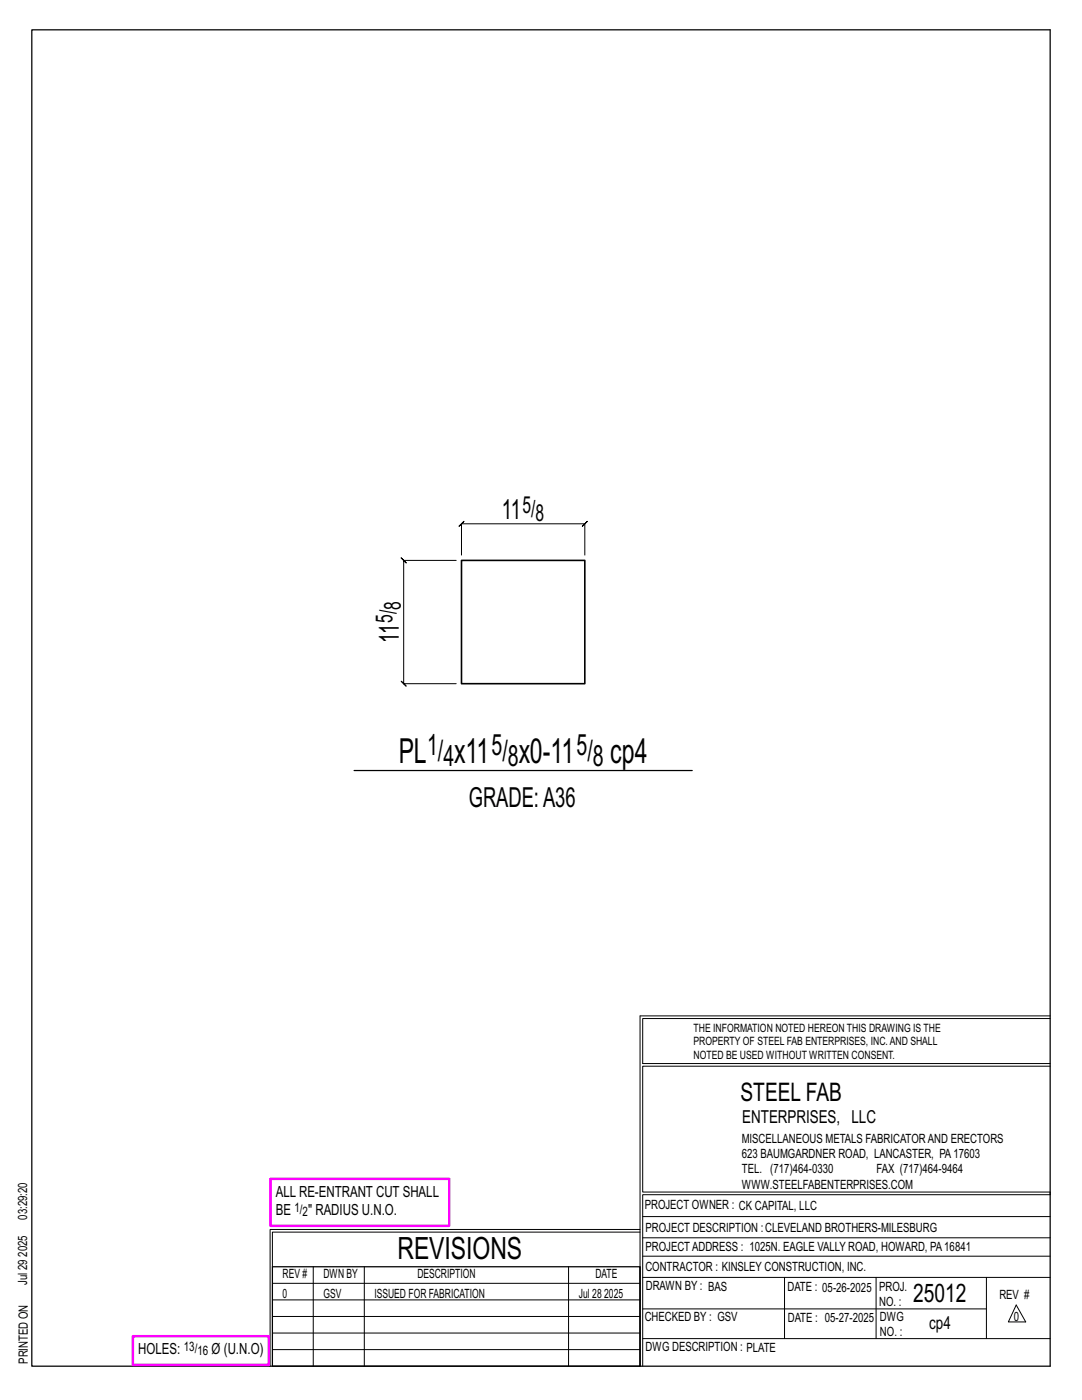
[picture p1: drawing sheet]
<svg xmlns="http://www.w3.org/2000/svg" width="216mm" height="279mm" viewBox="0 0 216 279" stroke-linecap="round" stroke-linejoin="round" font-family="sans-serif">
<defs><g id="words">
<g font-size="6.9">
<text x="79.6" y="152.3">PL</text>
<text x="90.7" y="152.3">x11</text>
<text x="103.5" y="152.3">x0-11</text>
<text x="121.8" y="152.3">cp4</text>
</g>
<text font-size="6.1" x="79.3" y="251.3">REVISIONS</text>
<g font-size="5.9">
<text x="85.2" y="150.8">1/</text>
<text x="88.5" y="152.8">4</text>
<text x="98.1" y="150.8">5/</text>
<text x="101.3" y="152.8">8</text>
<text x="115.1" y="150.8">5/</text>
<text x="118.3" y="152.8">8</text>
</g>
<g font-size="5.5">
<text x="100.2" y="103.5">11</text>
<text x="79.6" y="128.4" transform="rotate(-90 79.6 128.4)">11</text>
<text x="93.5" y="161">GRADE:A36</text>
</g>
<g font-size="5.1">
<text x="147.8" y="219.8">STEEL FAB</text>
<text x="182.2" y="259.9">25012</text>
</g>
<g font-size="4.7">
<text x="104.3" y="102.3">5/</text>
<text x="106.9" y="104">8</text>
<text x="78.3" y="124.3" transform="rotate(-90 78.3 124.3)">5/</text>
<text x="80" y="121.7" transform="rotate(-90 80 121.7)">8</text>
</g>
<g font-size="3.6">
<text x="148.1" y="224.1">ENTERPRISES, LLC</text>
<text x="185.4" y="265.2">cp4</text>
</g>
<g font-size="3.1">
<text x="55" y="238.9">ALL RE-ENTRANT CUT SHALL</text>
<text x="55" y="242.5">BE</text>
<text x="61.5" y="242.5">&quot; RADIUS U.N.O.</text>
<text x="27.6" y="270.2">HOLES:</text>
<text x="42.2" y="270.2">Ø (U.N.O)</text>
</g>
<g font-size="2.6">
<text x="58.8" y="241.8">1/</text>
<text x="60.4" y="242.7">2</text>
<text x="36.7" y="269.6">13/</text>
<text x="39.4" y="270.5">16</text>
</g>
<g font-size="2.5">
<text x="148" y="231.2">623 BAUMGARDNER ROAD, LANCASTER, PA17603</text>
<text x="148" y="228.1">MISCELLANEOUS METALS FABRICATORAND ERECTORS</text>
<text x="148" y="237.2">WWW.STEELFABENTERPRISES.COM</text>
<text x="148" y="234.2">TEL. (717)464-0330</text>
<text x="174.9" y="234.2">FAX (717)464-9464</text>
<text x="5.4" y="243.4" transform="rotate(-90 5.4 243.4)">03:29:20</text>
<text x="128.7" y="241.3">PROJECT OWNER : CK CAPITAL, LLC</text>
<text x="128.8" y="246">PROJECT DESCRIPTION :CLEVELAND BROTHERS-MILESBURG</text>
<text x="5.4" y="250.8" transform="rotate(-90 5.4 250.8)">2025</text>
<text x="128.8" y="249.7">PROJECTADDRESS : 1025N. EAGLE VALLY ROAD, HOWARD, PA16841</text>
<text x="5.4" y="256.5" transform="rotate(-90 5.4 256.5)">Jul 29</text>
<text x="56.4" y="255">REV #</text>
<text x="64.5" y="255">DWN BY</text>
<text x="83.3" y="255">DESCRIPTION</text>
<text x="118.8" y="255">DATE</text>
<text x="128.8" y="253.7">CONTRACTOR : KINSLEY CONSTRUCTION, INC.</text>
<text x="128.9" y="257.5">DRAWN BY : BAS</text>
<text x="157.1" y="257.6">DATE : 05-26-2025</text>
<text x="175.4" y="257.7">PROJ.</text>
<text x="56.4" y="259">0</text>
<text x="64.5" y="259">GSV</text>
<text x="74.7" y="259">ISSUED FOR FABRICATION</text>
<text x="115.5" y="259">Jul 28</text>
<text x="120.6" y="259">2025</text>
<text x="128.6" y="263.7">CHECKED BY : GSV</text>
<text x="157.2" y="263.7">DATE : 05-27-2025</text>
<text x="175.4" y="260.7">NO. :</text>
<text x="175.6" y="263.7">DWG</text>
<text x="199.4" y="259.2">REV #</text>
<text x="202.3" y="263.7">0</text>
<text x="128.8" y="269.7">DWG DESCRIPTION : PLATE</text>
<text x="175.6" y="266.7">NO. :</text>
<text x="5.5" y="272.2" transform="rotate(-90 5.5 272.2)">PRINTED ON</text>
</g>
<g font-size="2.3">
<text x="138.4" y="208.6">PROPERTY OF STEEL FAB ENTERPRISES, INC.AND SHALL</text>
<text x="138.4" y="205.9">THE INFORMATION NOTED HEREON THIS DRAWING IS THE</text>
<text x="138.4" y="211.3">NOTED BE USED WITHOUT WRITTEN CONSENT.</text>
</g>
</g></defs>
<g fill="none" stroke="#000" stroke-width=".2">
<path d="M91 111.8h-10.4l-.5-.5 1 1-.5-.5v24.6l-.5-.5 1 1-.5-.5h10.4M92.1 110.8v-6.3l-.5 .5 1-1-.5 .5h24.6l-.5 .5 1-1-.5 .5v6.3M127.7 202.7v70M127.7 202.7h81.8M209.5 203.3h-81.3v9h81.3M209.5 212.8h-81.3v25.1h81.3v.5h-81.3v34.3M54.4 259.4h73.3M54.4 256.1h73.3M62.5 252.8v19.9M72.7 252.8v19.9M113.4 252.8v19.9M127.7 245.4h-73.8v27.3"/>
<path d="M127.7 245.9h-73.3v6.9M128.2 242.8h81.3M128.2 254.9h81.3M128.2 250.7h81.3M128.2 247h81.3M156.5 254.9v12.2M174.8 254.9v12.2M196.8 254.9v12.2M54.4 269.3h73.3M54.4 266h73.3M54.4 262.7h73.3M128.2 261.2h68.6"/>
<path d="M128.2 267.1h81.3M202.8 260.4l1.9 3.4h-3.5z"/>
</g>
<path d="M6.3 6h203.2v266.7h-203.2zM70.7 153.8h67.4M54.4 252.8h73.3v19.9h-73.3z" fill="none" stroke="#000" stroke-width=".25"/>
<path d="M54 235.3h35.6v9.3h-35.6zM26.5 266.7h27.1v5.7h-27.1z" fill="none" stroke="#f0f" stroke-width=".5"/>
<path d="M92.1 111.8h24.6v24.6h-24.6z" fill="none" stroke="#000" stroke-width=".32"/>
<use href="#words"/>
</svg>
